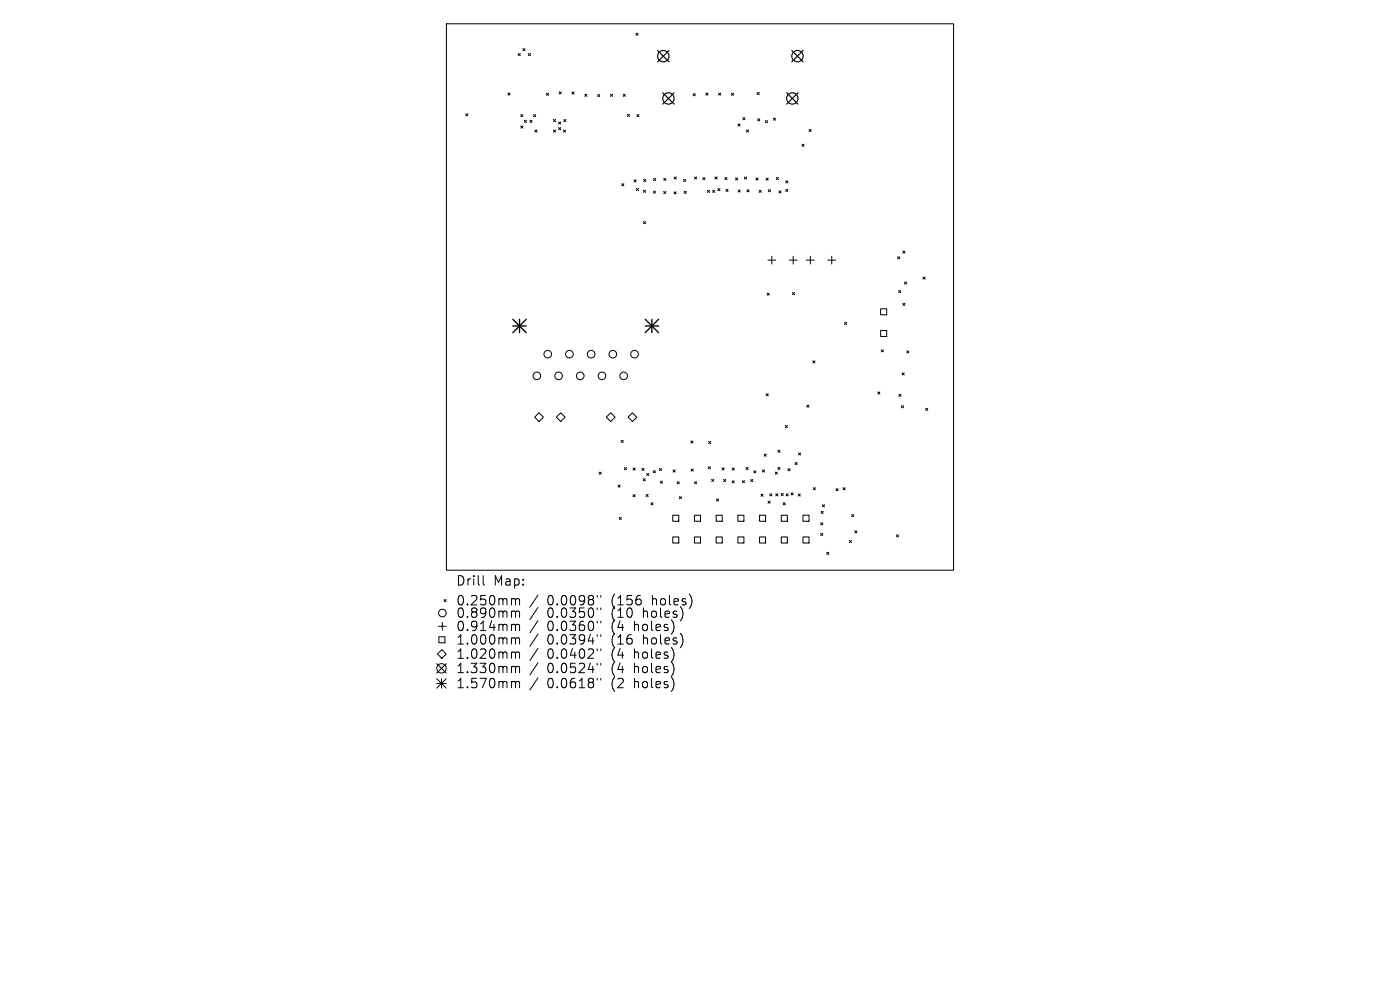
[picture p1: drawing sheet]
<svg xmlns="http://www.w3.org/2000/svg" width="297mm" height="210mm" viewBox="0 0 297 210" stroke-linecap="round" stroke-linejoin="round" font-family="sans-serif">
<defs><g id="words">
<g font-size="2.8">
<text x="96.7" y="124.5">Drill</text>
<text x="104.7" y="124.5">Map:</text>
<text x="96.7" y="128.7">0.250mm</text>
<text x="96.7" y="131.3">0.890mm</text>
<text x="116.1" y="128.7">0.0098&quot;</text>
<text x="116.1" y="131.3">0.0350&quot;</text>
<text x="129.8" y="128.7">(156</text>
<text x="129.8" y="131.3">(10</text>
<text x="136.7" y="131.3">holes)</text>
<text x="138.6" y="128.7">holes)</text>
<text x="96.7" y="134.2">0.914mm</text>
<text x="96.7" y="137">1.000mm</text>
<text x="116.1" y="134.2">0.0360&quot;</text>
<text x="116.1" y="137">0.0394&quot;</text>
<text x="129.8" y="134.2">(4</text>
<text x="129.8" y="137">(16</text>
<text x="134.8" y="134.2">holes)</text>
<text x="136.7" y="137">holes)</text>
<text x="96.7" y="140">1.020mm</text>
<text x="96.7" y="143.1">1.330mm</text>
<text x="116.1" y="140">0.0402&quot;</text>
<text x="116.1" y="143.1">0.0524&quot;</text>
<text x="129.8" y="140">(4</text>
<text x="129.8" y="143.1">(4</text>
<text x="134.8" y="140">holes)</text>
<text x="134.8" y="143.1">holes)</text>
<text x="96.7" y="146.3">1.570mm</text>
<text x="116.1" y="146.3">0.0618&quot;</text>
<text x="129.8" y="146.3">(2</text>
<text x="134.8" y="146.3">holes)</text>
</g>
</g></defs>
<g fill="none" stroke="#000" stroke-width=".21">
<path d="M94.7 5h107.6v116h-107.6zM107.7 19.7l.5 .5M108.2 19.7l-.5 .5M109.9 11.3l.5 .5M110.4 11.3l-.5 .5M110.9 10.3l.5 .5M111.4 10.3l-.5 .5M112.1 11.3l.5 .5M112.6 11.3l-.5 .5M115.9 19.8l.5 .4M116.4 19.8l-.5 .4M118.6 19.5l.5 .4"/>
<path d="M119.1 19.5l-.5 .4M121.3 19.5l.5 .5M121.8 19.5l-.5 .5M124.1 20l.4 .4M124.5 20l-.4 .4M129.5 20l.5 .4M130 20l-.5 .4M132.2 20l.5 .4M132.7 20l-.5 .4M134.9 7l.4 .5M135.3 7l-.4 .5M147.1 19.9l.4 .4"/>
<path d="M147.5 19.9l-.4 .4M149.7 19.7l.5 .5M150.2 19.7l-.5 .5M152.5 19.7l.4 .5M152.9 19.7l-.4 .5M155.2 19.8l.4 .4M155.6 19.8l-.4 .4M160.6 19.6l.5 .5M161.1 19.6l-.5 .5M98.8 24.1l.4 .5M99.2 24.1l-.4 .5M110.5 24.3l.4 .5"/>
<path d="M110.5 26.7l.4 .5M110.9 24.3l-.4 .5M110.9 26.7l-.4 .5M111.2 25.5l.5 .5M111.7 25.5l-.5 .5M112.4 25.5l.5 .5M112.9 25.5l-.5 .5M113.2 24.3l.4 .5M113.5 27.6l.4 .4M113.6 24.3l-.4 .5M113.9 27.6l-.4 .4M117.4 25.3l.5 .5"/>
<path d="M117.4 27.6l.5 .4M117.9 25.3l-.5 .5M117.9 27.6l-.5 .4M118.5 25.9l.5 .4M118.5 27.1l.5 .4M119 25.9l-.5 .4M119 27.1l-.5 .4M119.5 27.6l.5 .4M119.6 25.4l.5 .4M120 27.6l-.5 .4M120.1 25.4l-.5 .4M126.8 20l.4 .5"/>
<path d="M127.2 20l-.4 .5M131.9 39l.4 .4M132.3 39l-.4 .4M133.1 24.2l.5 .5M133.6 24.2l-.5 .5M134.5 38.1l.5 .5M135 38.1l-.5 .5M135 40l.4 .4M135.1 24.3l.5 .5M135.4 40l-.4 .4M135.6 24.3l-.5 .5M136.6 38.1l.4 .4"/>
<path d="M137 38.1l-.4 .4M138.6 37.8l.5 .5M139.1 37.8l-.5 .5M140.8 37.8l.5 .5M141.3 37.8l-.5 .5M143 37.5l.5 .5M143.5 37.5l-.5 .5M145 38.1l.5 .4M145.5 38.1l-.5 .4M147.3 37.5l.5 .5M147.8 37.5l-.5 .5M149.1 37.7l.5 .4"/>
<path d="M149.6 37.7l-.5 .4M151.7 37.5l.4 .5M152.1 37.5l-.4 .5M153.8 37.6l.4 .5M154.2 37.6l-.4 .5M156 37.7l.5 .5M156.5 37.7l-.5 .5M156.6 26.3l.4 .5M157 26.3l-.4 .5M157.6 25l.4 .4M157.9 37.5l.5 .5M158 25l-.4 .4"/>
<path d="M158.3 27.6l.5 .4M158.4 37.5l-.5 .5M158.8 27.6l-.5 .4M160.4 37.8l.4 .4M160.7 25.2l.5 .4M160.8 37.8l-.4 .4M161.2 25.2l-.5 .4M162.4 25.6l.4 .4M162.5 37.8l.5 .4M162.8 25.6l-.4 .4M163 37.8l-.5 .4M164.1 25.1l.4 .4"/>
<path d="M164.5 25.1l-.4 .4M164.7 37.6l.4 .5M165.1 37.6l-.4 .5M166.7 38.4l.4 .4M167.1 38.4l-.4 .4M170.1 30.6l.5 .4M170.6 30.6l-.5 .4M171.6 27.5l.5 .4M172.1 27.5l-.5 .4M136.5 40.4l.5 .4M136.5 47l.5 .5M137 40.4l-.5 .4"/>
<path d="M137 47l-.5 .5M138.6 40.5l.5 .5M139.1 40.5l-.5 .5M140.8 40.6l.4 .5M141.2 40.6l-.4 .5M143 40.7l.4 .4M143.4 40.7l-.4 .4M145.1 40.6l.5 .4M145.6 40.6l-.5 .4M150.1 40.4l.4 .4M150.5 40.4l-.4 .4M151.2 40.4l.4 .4"/>
<path d="M151.6 40.4l-.4 .4M152.3 40l.4 .5M152.7 40l-.4 .5M154 40.2l.4 .4M154.4 40.2l-.4 .4M156.6 40.3l.4 .4M157 40.3l-.4 .4M158.5 40.2l.4 .5M158.9 40.2l-.4 .5M161.1 40.4l.4 .4M161.5 40.4l-.4 .4M162.9 55.2h1.7"/>
<path d="M163 40.2l.5 .5M163.5 40.2l-.5 .5M163.7 54.4v1.6M165.2 40.5l.5 .4M165.7 40.5l-.5 .4M166.7 40.2l.4 .4M167.1 40.2l-.4 .4M167.4 55.2h1.7M168.3 54.4v1.6M171.1 55.2h1.6M171.9 54.4v1.6M175.6 55.2h1.7"/>
<path d="M176.4 54.4v1.6M190.4 54.5l.5 .4M190.9 54.5l-.5 .4M191.5 53.3l.5 .4M191.9 59.8l.4 .5M192 53.3l-.5 .4M192.3 59.8l-.4 .5M195.8 58.8l.5 .4M196.3 58.8l-.5 .4M162.8 62.2l.4 .4M163.2 62.2l-.4 .4M168.1 62.1l.5 .4"/>
<path d="M168.6 62.1l-.5 .4M172.4 76.5l.5 .5M172.9 76.5l-.5 .5M179.2 68.4l.4 .4M179.6 68.4l-.4 .4M186.8 65.5h1.3v1.3h-1.3zM186.8 70.1h1.3v1.3h-1.3zM187 74.2l.4 .4M187.4 74.2l-.4 .4M190.6 61.6l.5 .5M191.1 61.6l-.5 .5M191.4 79.1l.4 .4"/>
<path d="M191.5 64.3l.5 .5M191.8 79.1l-.4 .4M192 64.3l-.5 .5M192.4 74.4l.4 .5M192.8 74.4l-.4 .5M113.4 88.5l.9-.9 1 .9-1 .9zM118 88.5l1-.9 .9 .9-.9 .9zM128.6 88.5l1-.9 .9 .9-.9 .9zM131.8 93.4l.4 .5M132.2 93.4l-.4 .5M132.5 99.2l.4 .4M132.9 99.2l-.4 .4"/>
<path d="M133.2 88.5l1-.9 .9 .9-.9 .9zM134.3 99.3l.5 .4M134.8 99.3l-.5 .4M136.2 99.3l.4 .5M136.6 99.3l-.4 .5M138.6 99.8l.4 .5M139 99.8l-.4 .5M139.9 99.4l.4 .4M140.3 99.4l-.4 .4M142.8 99.7l.4 .4M143.2 99.7l-.4 .4M146.6 93.5l.4 .5"/>
<path d="M146.6 99.5l.5 .5M147 93.5l-.4 .5M147.1 99.5l-.5 .5M150.3 99l.4 .4M150.3 93.6l.5 .5M150.7 99l-.4 .4M150.8 93.6l-.5 .5M153.2 99.2l.4 .5M153.6 99.2l-.4 .5M155.3 99.3l.5 .4M155.8 99.3l-.5 .4M158.3 99.2l.4 .4"/>
<path d="M158.7 99.2l-.4 .4M159.9 99.9l.5 .4M160.4 99.9l-.5 .4M161.7 99.7l.5 .4M162.1 96.3l.5 .5M162.2 99.7l-.5 .4M162.5 83.5l.5 .5M162.6 96.3l-.5 .5M163 83.5l-.5 .5M165 95.5l.5 .5M165 99.1l.5 .5M165.5 95.5l-.5 .5"/>
<path d="M165.5 99.1l-.5 .5M166.6 90.3l.4 .4M167 90.3l-.4 .4M167.2 99.4l.4 .5M167.6 99.4l-.4 .5M168.7 98.1l.4 .5M169.1 98.1l-.4 .5M169.4 96.1l.5 .4M169.9 96.1l-.5 .4M171.2 85.9l.4 .5M171.6 85.9l-.4 .5M186.2 83.1l.5 .5"/>
<path d="M186.7 83.1l-.5 .5M190.7 83.6l.4 .5M191.1 83.6l-.4 .5M191.2 86.1l.5 .4M191.7 86.1l-.5 .4M196.4 86.6l.4 .5M196.8 86.6l-.4 .5M127.1 100.2l.5 .4M127.6 100.2l-.5 .4M131.1 102.9l.5 .4M131.4 109.7l.4 .5M131.6 102.9l-.5 .4"/>
<path d="M131.8 109.7l-.4 .5M134.3 104.9l.4 .5M134.7 104.9l-.4 .5M136.4 101.6l.5 .4M136.9 101.6l-.5 .4M137.1 104.9l.4 .4M137.2 100.4l.4 .5M137.5 104.9l-.4 .4M137.6 100.4l-.4 .5M138.1 106.6l.4 .5M138.5 106.6l-.4 .5M140.1 102.1l.4 .4"/>
<path d="M140.5 102.1l-.4 .4M142.7 109.3h1.3v1.3h-1.3zM142.7 113.9h1.3v1.3h-1.3zM143.7 102.2l.4 .4M144.1 105.3l.5 .5M144.1 102.2l-.4 .4M144.6 105.3l-.5 .5M147.3 109.3h1.3v1.3h-1.3zM147.3 113.9h1.3v1.3h-1.3zM147.3 102.2l.5 .4M147.8 102.2l-.5 .4M151 101.7l.4 .4"/>
<path d="M151.4 101.7l-.4 .4M151.9 109.3h1.3v1.3h-1.3zM151.9 113.9h1.3v1.3h-1.3zM152 105.8l.5 .5M152.5 105.8l-.5 .5M153.5 101.7l.5 .5M154 101.7l-.5 .5M155.3 102l.5 .4M155.8 102l-.5 .4M156.5 109.3h1.3v1.3h-1.3zM156.5 113.9h1.3v1.3h-1.3zM157.5 102l.4 .4"/>
<path d="M157.9 102l-.4 .4M159.3 101.7l.4 .5M159.7 101.7l-.4 .5M161.1 109.3h1.3v1.3h-1.3zM161.1 113.9h1.3v1.3h-1.3zM161.4 104.8l.5 .5M161.9 104.8l-.5 .5M162.9 106.3l.5 .5M163.3 104.7l.4 .5M163.4 106.3l-.5 .5M163.7 104.7l-.4 .5M164.5 100.1l.4 .5"/>
<path d="M164.6 104.7l.4 .5M164.9 100.1l-.4 .5M165 104.7l-.4 .5M165.7 104.7l.5 .4M165.7 109.3h1.3v1.3h-1.3zM165.7 113.9h1.3v1.3h-1.3zM166.1 106.6l.5 .5M166.2 104.7l-.5 .4M166.6 106.6l-.5 .5M166.8 104.7l.4 .5M167.2 104.7l-.4 .5M167.8 104.5l.5 .5"/>
<path d="M168.3 104.5l-.5 .5M169.3 104.8l.5 .4M169.8 104.8l-.5 .4M170.3 109.3h1.3v1.3h-1.3zM170.3 113.9h1.3v1.3h-1.3zM172.5 103.4l.5 .5M173 103.4l-.5 .5M174.1 110.9l.5 .4M174.1 113.1l.5 .5M174.2 108.5l.5 .4M174.5 107.1l.4 .4M174.6 110.9l-.5 .4"/>
<path d="M174.6 113.1l-.5 .5M174.7 108.5l-.5 .4M174.9 107.1l-.4 .4M175.4 117.2l.4 .4M175.8 117.2l-.4 .4M177.4 103.6l.4 .5M177.8 103.6l-.4 .5M178.8 103.5l.5 .4M179.3 103.5l-.5 .4M180.2 114.6l.4 .5M180.6 114.6l-.4 .5M180.7 109.1l.4 .5"/>
<path d="M181.1 109.1l-.4 .5M181.3 112.6l.5 .4M181.8 112.6l-.5 .4M190.2 113.4l.4 .5M190.6 113.4l-.4 .5M92.8 138.7l.9-.9 1 .9-1 1zM93 132.9h1.7M93.1 135.1h1.3v1.3h-1.3zM93.8 132v1.7M94.2 127.2l.5 .4M94.7 127.2l-.5 .4M102.5 122.1v1.7l.3 .3"/>
<path d="M108.8 127h.3l.3 .3M108.8 129.6h.3l.3 .3M108.8 132.4h.3l.3 .3M108.8 135.3h.3l.3 .3M108.8 138.3h.3l.3 .3M109.4 127.3l.2-.3 .5 .1 .1 1.2M109.4 127.3v1M109.4 129.9v1.1M109.4 132.7v1.1M109.4 135.6v1M109.4 138.6v1M109.4 129.9l.2-.3 .5 .1 .1 1.3"/>
<path d="M109.4 132.7l.2-.3 .5 .1 .1 1.3M109.4 135.6l.2-.3 .5 .1 .1 1.2M109.4 138.6l.2-.3 .5 .1 .1 1.2M114.1 126.2l-1.7 2.6M114.1 128.9l-1.7 2.5M114.1 131.7l-1.7 2.5M114.1 134.5l-1.7 2.6M114.1 137.5l-1.7 2.6M126.7 126.3v.4M126.7 129v.3M126.7 131.8v.4M126.7 134.6v.4"/>
<path d="M126.7 137.6v.4M127.5 126.3v.4M127.5 129v.3M127.5 131.8v.4M127.5 134.6v.4M127.5 137.6v.4M92.7 140.8l2 2M92.7 144l2 2M92.7 145h2M93.7 144v2M94.7 140.8l-2 2M94.7 144l-2 2"/>
<path d="M108.8 141.4h.3l.3 .2M108.8 144.6h.3l.3 .2M109.4 141.6v1.1M109.4 144.8v1.1M109.4 141.6l.2-.2 .5 .1 .1 1.2M109.4 144.8l.2-.2 .5 .1 .1 1.2M114.1 140.6l-1.7 2.6M114.1 143.8l-1.7 2.6M126.7 140.7v.4M126.7 143.9v.4M127.5 140.7v.4M127.5 143.9v.4"/>
<circle cx="113.9" cy="79.7" r=".81"/>
<circle cx="116.2" cy="75.1" r=".81"/>
<circle cx="118.5" cy="79.7" r=".81"/>
<circle cx="120.8" cy="75.1" r=".81"/>
<circle cx="123.1" cy="79.7" r=".81"/>
<circle cx="125.4" cy="75.1" r=".81"/>
<circle cx="127.7" cy="79.7" r=".81"/>
<circle cx="130" cy="75.1" r=".81"/>
<circle cx="132.3" cy="79.7" r=".81"/>
<circle cx="134.6" cy="75.1" r=".81"/>
<circle cx="93.9" cy="130" r=".81"/>
<circle cx="93.7" cy="141.8" r="1"/>
</g>
<g fill="none" stroke="#000" stroke-width=".24">
<path d="M139.5 10.7l2.4 2.4M140.6 19.7l2.4 2.4M141.9 10.7l-2.4 2.4M143 19.7l-2.4 2.4M166.9 19.7l2.4 2.4M168 10.7l2.4 2.4M169.3 19.7l-2.4 2.4M170.4 10.7l-2.4 2.4"/>
<circle cx="140.7" cy="11.9" r="1.21"/>
<circle cx="169.2" cy="11.9" r="1.21"/>
<circle cx="141.8" cy="20.9" r="1.21"/>
<circle cx="168.1" cy="20.9" r="1.21"/>
</g>
<path d="M108.8 67.7l2.8 2.9M108.8 69.1h2.8M110.2 67.7v2.9M111.6 67.7l-2.8 2.9M136.9 69.1h2.8M136.9 67.7l2.8 2.9M138.3 67.7v2.9M139.7 67.7l-2.8 2.9" fill="none" stroke="#000" stroke-width=".28"/>
<use href="#words"/>
</svg>
